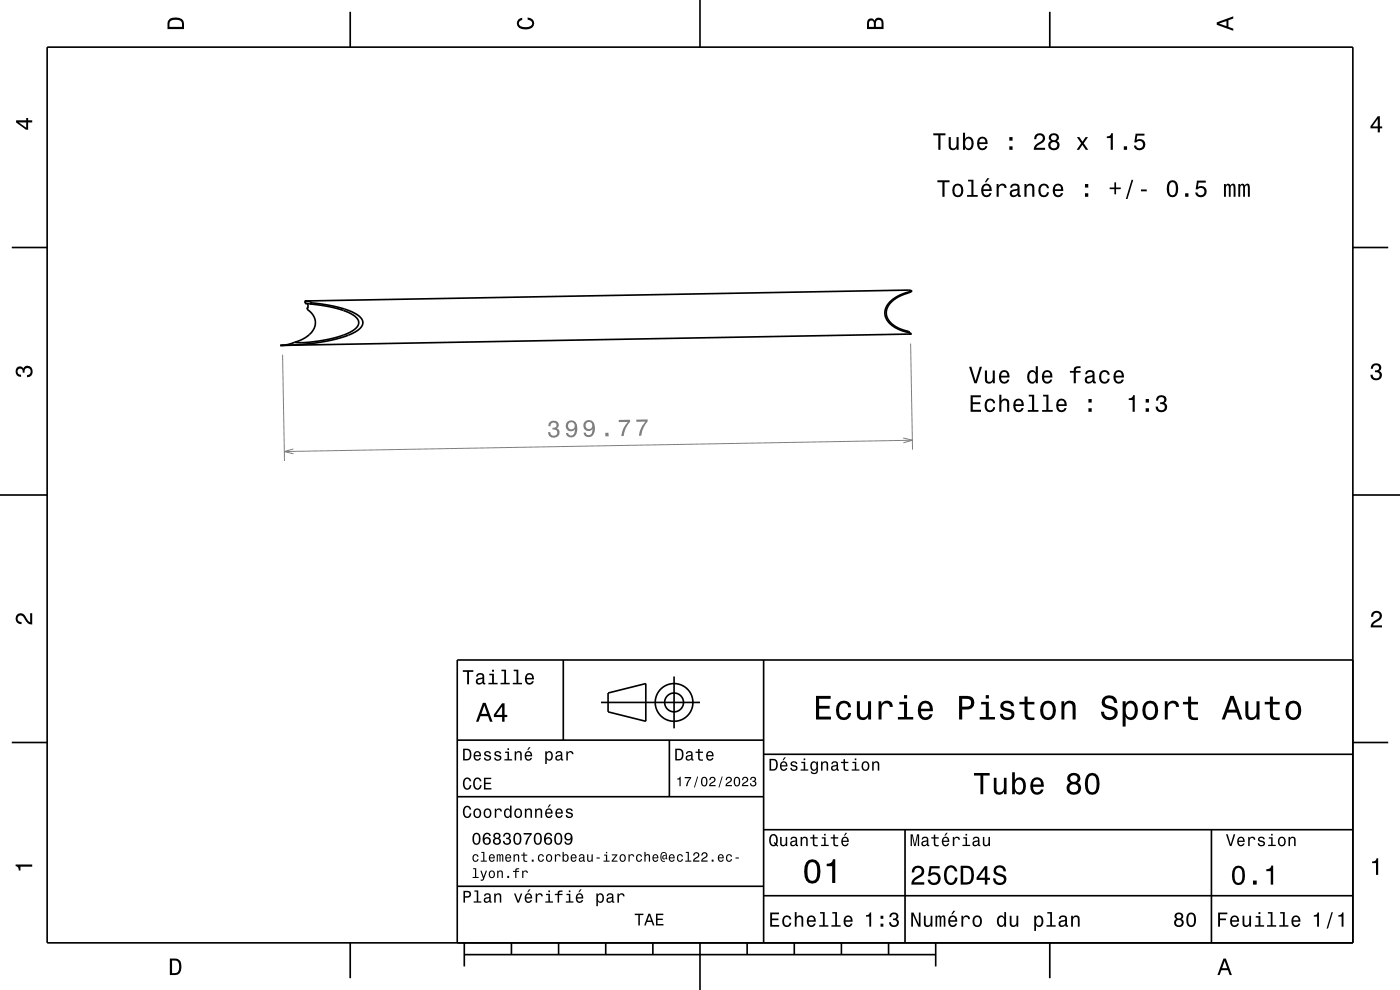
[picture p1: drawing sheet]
<svg xmlns="http://www.w3.org/2000/svg" width="297mm" height="210mm" viewBox="0 0 297 210" stroke-linecap="round" stroke-linejoin="round" font-family="sans-serif">
<path d="M59.9 75.3l.5 22.5M193.2 72.9l.4 22.5" fill="none" stroke="#808080" stroke-width=".21"/>
<g fill="none" stroke="#000" stroke-width=".35">
<path d="M10 10h277v190h-277zM74.3 2.5v7.5M148.5 0v10M222.7 2.5v7.5M2.5 52.5h7.5M287 52.5h7.5M59.7 73.3h-.2M59.9 73.3h-.4M62.5 72.6l-1.4 .5-1.6 .2M64.7 63.8v.5M64.7 63.8l.9 .1 .6 .3M64.7 63.8h.1"/>
<path d="M64.7 64.3a.71 .71 0 0 1 .7 .5 .71 .71 0 0 1-.2 .8M64.7 64.3l.9 .2M65.2 65.6a3.2 3.2 0 0 1 1.7 2.9 3.2 3.2 0 0 1-1.8 2.9l-1.3 .8-1.3 .4M65.3 65.1l-.1 .5M65.6 64.5a21.1 21.1 0 0 1 9.4 2.4 1.65 1.65 0 0 1 1.1 1.5 1.65 1.65 0 0 1-1 1.5 24 24 0 0 1-11.5 2.8l-1.1-.1M66.2 64.2l3.5 .5 2.4 .6 2.1 .7 1.7 .8 .9 1 .2 .9-.5 .9-1.2 .9a17.6 17.6 0 0 1-5.9 1.8l-4.7 .7-4.8 .3M66.2 64.2l-.6 .3M192.8 70.3l.6 .5-.3 .1M193 70.6l.1 .3M193.1 70.9l-133.2 2.4M193.5 61.8l-.5 .2a7.2 7.2 0 0 0-4.8 3.3 3.2 3.2 0 0 0 1.9 4l2 .8a.68 .68 0 0 1 .9 .5M193.5 61.8l-.7-.3-128.1 2.3"/>
<path d="M193.5 61.8l-1.2 .3a5.8 5.8 0 0 0-4.6 4 4.2 4.2 0 0 0 3.2 3.9l2.1 .6M0 105h10M287 105h10M119.5 140v17M162 140v60M287 140h-190v60M2.5 157.5h7.5M97 157h65M127.5 149h21M129 147l8-2v8l-8-2zM142 157v12M143 143.5v11"/>
<path d="M287 157.5h7.5M97 169h65M162 176h125M162 160h125M192 176v24M257 176v24M97 188h65M162 190h125M74.3 200v7.5M98.5 202.5h100M98.5 200v5M108.5 200v2.5"/>
<path d="M118.5 200v2.5M128.5 200v2.5M138.5 200v2.5M148.5 200v10M158.5 200v2.5M168.5 200v2.5M178.5 200v2.5M188.5 200v2.5M198.5 200v5M222.7 200v7.5"/>
<circle cx="143" cy="149" r="2"/>
<circle cx="143" cy="149" r="4"/>
</g>
<g fill="#000">
<path d="M36 4a2.18 2.18 0 0 0-.5 2.2h3.5v-1.2a1.43 1.43 0 0 0-1.7-1.3zM36.3 4.4a2.15 2.15 0 0 1 2.2 .3l.1 1h-2.6v-1z" fill-rule="evenodd"/>
<path d="M109.9 4.2l.9-.4v.4a.7 .7 0 0 0-.7 .5 .7 .7 0 0 0 .3 .8 1.7 1.7 0 0 0 2.5-.5 .9 .9 0 0 0-1-.8v-.5a1.24 1.24 0 0 1 1.4 1.1 1.24 1.24 0 0 1-1 1.4 2.22 2.22 0 0 1-2.5-.7l-.2-.5z" fill-rule="evenodd"/>
<path d="M184.2 4.2l-.3 .7v1.3h3.5v-1.3a.98 .98 0 0 0-.7-1.1 .98 .98 0 0 0-1.2 .6 .84 .84 0 0 0-1.3-.2zM184.5 4.5a.54 .54 0 0 1 .6-.1 .54 .54 0 0 1 .3 .6v.7h-1zM185.9 4.4a.62 .62 0 0 1 .8-.1 .62 .62 0 0 1 .3 .6v.8h-1.2z" fill-rule="evenodd"/>
<path d="M258.1 4.7v.6l3.5 1.2v-.4l-1-.4v-1.4l1-.4v-.4zM258.6 5l1.6-.5v1z" fill-rule="evenodd"/>
<path d="M3.4 25.5v.5l2.1 1.5h.5v-1.5h.8v-.5h-.8v-.5h-.4v.5zM4 26h1.6v1.1z" fill-rule="evenodd"/>
<path d="M292.3 24.7l-1.6 2.1v.4h1.6v.9h.4v-.9h.5v-.4h-.5v-2.1zM292.3 25.2v1.6h-1.1z" fill-rule="evenodd"/>
<path d="M59.7 73.1h.4v.4h-.4z" fill-rule="evenodd"/>
<path d="M193 70.7h.3v.4h-.3z" fill-rule="evenodd"/>
<path d="M291.1 77.4a1.08 1.08 0 0 1 1.4-.2 1.08 1.08 0 0 1 .4 1.2l-.3 .3a1.06 1.06 0 0 1 .5 1.3 1.06 1.06 0 0 1-1.2 .7 1.1 1.1 0 0 1-1.2-1.2h.5a.71 .71 0 0 0 1 .8 .71 .71 0 0 0 .1-1.3h-.6v-.4a.61 .61 0 0 0 .8-.3 .61 .61 0 0 0-.2-.8 .61 .61 0 0 0-.9 .2l-.1 .5h-.5z" fill-rule="evenodd"/>
<path d="M3.6 78a.86 .86 0 0 1 1.4 .2 1.06 1.06 0 0 1 1.2-.6 1.06 1.06 0 0 1 .7 1.2 1.1 1.1 0 0 1-1.2 1.2v-.4a.71 .71 0 0 0 .8-1 .71 .71 0 0 0-1.3-.1v.6h-.4a.61 .61 0 0 0-.3-.8 .61 .61 0 0 0-.8 .2 .61 .61 0 0 0 .2 .8l.6 .2v.4a1.15 1.15 0 0 1-1.2-.6 1.15 1.15 0 0 1 .3-1.3z" fill-rule="evenodd"/>
<path d="M3.6 130.4a1.22 1.22 0 0 1 2 .7l.4 .6 .4 .3v-1.9h.4v2.4a1.8 1.8 0 0 1-1.7-1.4 .71 .71 0 0 0-.9-.5 .71 .71 0 0 0-.5 .8 .71 .71 0 0 0 .9 .5v.5a1.18 1.18 0 0 1-1.2-.7 1.18 1.18 0 0 1 .2-1.3z" fill-rule="evenodd"/>
<path d="M291.2 129.9a1.18 1.18 0 0 1 1.9 .3 1.18 1.18 0 0 1-1 1.7l-.5 .3-.3 .5h1.9v.4h-2.4a1.8 1.8 0 0 1 1.4-1.8 .71 .71 0 0 0 .5-.8 .71 .71 0 0 0-.9-.5 .71 .71 0 0 0-.5 .8h-.4z" fill-rule="evenodd"/>
<path d="M98.2 158.8v2.5h.9a1.37 1.37 0 0 0 .7-2.2 1.56 1.56 0 0 0-1.6-.3zM98.6 159.1a.98 .98 0 0 1 1.1 .7 .98 .98 0 0 1-.6 1.2h-.5zM100.7 159.6a1.04 1.04 0 0 0-.2 1.2 1.04 1.04 0 0 0 1 .5l.5-.5h-.3l-.4 .3a.54 .54 0 0 1-.5-.7h1.3a.83 .83 0 0 0-.4-.9 .83 .83 0 0 0-1 .1zM100.9 159.7l.2-.1a.47 .47 0 0 1 .5 .1 .47 .47 0 0 1 .1 .5h-.9zM102.9 159.5l-.2 .1a.69 .69 0 0 0 .9 .9l.2 .1a.43 .43 0 0 1-.4 .5 .43 .43 0 0 1-.4-.4h-.3a.74 .74 0 0 0 .9 .7 .74 .74 0 0 0 .5-1l-1-.4a.38 .38 0 0 1 .3-.5 .38 .38 0 0 1 .4 .4h.3a.78 .78 0 0 0-1.2-.4zM105.1 159.5l-.2 .1a.69 .69 0 0 0 .9 .9l.2 .1a.43 .43 0 0 1-.4 .5 .43 .43 0 0 1-.5-.4h-.3a.74 .74 0 0 0 .9 .7 .74 .74 0 0 0 .5-1l-.9-.4a.38 .38 0 0 1 .3-.5 .38 .38 0 0 1 .4 .4h.3a.77 .77 0 0 0-1.2-.4zM107.2 159.4v.3h.5v1.3h-.7v.3h1.6v-.3h-.6v-1.6zM107.7 158.7v.4h.3v-.4zM109.2 159.4v1.9h.3v-1.1a.45 .45 0 0 1 .4-.6 .45 .45 0 0 1 .5 .5v1.2h.3v-1.3a.63 .63 0 0 0-.5-.7 .63 .63 0 0 0-.7 .4v-.3zM112.2 158.5l-.4 .6h.3l.5-.6zM111.5 159.6a1.04 1.04 0 0 0-.2 1.2 1.04 1.04 0 0 0 1.1 .5l.5-.5h-.3l-.5 .3a.54 .54 0 0 1-.5-.7h1.3a.83 .83 0 0 0-.4-.9 .83 .83 0 0 0-1 .1zM111.8 159.7l.1-.1a.48 .48 0 0 1 .5 .1 .48 .48 0 0 1 .2 .5h-1zM115.7 159.4v2.7h.3v-1.1a.66 .66 0 0 0 .7 .4 .66 .66 0 0 0 .5-.6 .91 .91 0 0 0 0-1.1 .91 .91 0 0 0-1-.3l-.2 .3v-.3zM116.1 159.8a.45 .45 0 0 1 .5-.2 .45 .45 0 0 1 .3 .4 .65 .65 0 0 1 .1 .8 .65 .65 0 0 1-.7 .2 .98 .98 0 0 1-.2-1.2zM118.1 159.5l-.2 .4h.3a.39 .39 0 0 1 .4-.3 .39 .39 0 0 1 .3 .5h-.1a.65 .65 0 0 0-1 .4 .65 .65 0 0 0 .6 .9l.6-.3 .1 .2h.4v-.2l-.2-.1v-1.1a.72 .72 0 0 0-.5-.6 .72 .72 0 0 0-.7 .2zM118.2 160.6l.8-.3a.55 .55 0 0 1-.2 .7 .55 .55 0 0 1-.6 0zM120.1 159.4v1.9h.4v-1.1a.47 .47 0 0 1 .2-.6 .47 .47 0 0 1 .6 .2v.2h.4a.64 .64 0 0 0-.5-.7 .64 .64 0 0 0-.8 .4v-.3z" fill-rule="evenodd"/>
<path d="M98.2 142.2v.3h.9v2.7h.4v-2.7h.9v-.3zM101.3 143l-.3 .5h.4a.47 .47 0 0 1 .5-.4 .47 .47 0 0 1 .4 .6l-.2 .1a.84 .84 0 0 0-1 .2 .84 .84 0 0 0 0 1.1 .9 .9 0 0 0 1.3-.2l.1 .2 .5 .1v-.3l-.3-.1v-1.3a.87 .87 0 0 0-1.4-.5zM101.4 144.3l.9-.3a.66 .66 0 0 1-.1 .7 .66 .66 0 0 1-.8 .1zM103.8 142.9v.3h.6v1.6h-.8v.4h2v-.4h-.8v-1.9zM104.4 142.1v.4h.4v-.4zM106.4 142.1v.3h.6v2.4h-.8v.4h1.9v-.4h-.7v-2.7zM109 142.1v.3h.6v2.4h-.8v.4h1.9v-.4h-.7v-2.7zM111.6 143.1a1.32 1.32 0 0 0 .7 2.1 .9 .9 0 0 0 .9-.7h-.3l-.2 .3-.4 .1a.65 .65 0 0 1-.6-.8h1.6a1 1 0 0 0-.4-1.2 1 1 0 0 0-1.3 .2zM111.9 143.3a.57 .57 0 0 1 .7-.1 .57 .57 0 0 1 .3 .6h-1.2z" fill-rule="evenodd"/>
<path d="M102.4 149.1l-1.4 4h.5l.4-1.2h1.6l.4 1.2h.6l-1.5-4zM102.7 149.7l.7 1.7h-1.3zM106.5 149.2l-1.7 2.4v.5h1.7v1h.5v-1h.6v-.5h-.6v-2.4zM106.5 149.9v1.7h-1.3z" fill-rule="evenodd"/>
<path d="M143.2 158.8v2.5h.9a1.37 1.37 0 0 0 .7-2.2 1.56 1.56 0 0 0-1.6-.3zM143.6 159.1a.98 .98 0 0 1 1.1 .7 .98 .98 0 0 1-.6 1.2h-.5zM145.7 159.5l-.2 .4h.3a.39 .39 0 0 1 .5-.3 .39 .39 0 0 1 .3 .5h-.2a.65 .65 0 0 0-.9 .4 .65 .65 0 0 0 .5 .9l.7-.3v.2h.4v-.2l-.1-.1-.1-1.1a.73 .73 0 0 0-.4-.6 .73 .73 0 0 0-.8 .2zM145.8 160.6l.8-.3a.55 .55 0 0 1-.1 .7 .55 .55 0 0 1-.7 0zM148.1 158.9v.5h-.5v.3h.5v1.3a.75 .75 0 0 0 1 .4v-.3a.48 .48 0 0 1-.7-.3v-1.1h.7v-.3h-.7v-.5zM150 159.6a1.04 1.04 0 0 0-.2 1.2 1.04 1.04 0 0 0 1.1 .5l.5-.5h-.4l-.4 .3a.54 .54 0 0 1-.5-.7h1.3a.83 .83 0 0 0-.4-.9 .83 .83 0 0 0-1 .1zM150.3 159.7l.1-.1a.48 .48 0 0 1 .5 .1 .48 .48 0 0 1 .2 .5h-1z" fill-rule="evenodd"/>
<path d="M173.1 147.6v5h3.2v-.6h-2.5v-1.7h2.2v-.6h-2.2v-1.5h2.4v-.6zM177.8 149.2a2.59 2.59 0 0 0 .5 3.4 1.58 1.58 0 0 0 2.3-1.4h-.6a.95 .95 0 0 1-.9 1 .95 .95 0 0 1-1-.9 1.59 1.59 0 0 1 .9-2.1 .85 .85 0 0 1 .9 .8h.7a1.56 1.56 0 0 0-1.1-1.3 1.56 1.56 0 0 0-1.7 .5zM181.8 148.8v2.5a1.27 1.27 0 0 0 .9 1.4 1.27 1.27 0 0 0 1.5-.7v.6h.6v-3.8h-.6v2.2a.92 .92 0 0 1-.6 1.1 .92 .92 0 0 1-1.2-.4v-2.9zM186.4 148.8v3.8h.6v-2.2a.95 .95 0 0 1 .5-1.1 .95 .95 0 0 1 1.2 .3l.1 .4h.6a1.28 1.28 0 0 0-1-1.4 1.28 1.28 0 0 0-1.4 .8v-.6zM190.8 148.9v.5h1v2.7h-1.3v.5h3.2v-.5h-1.3v-3.2zM191.8 147.4v.8h.6v-.8zM195.1 149.2a2.62 2.62 0 0 0 .5 3.4 1.57 1.57 0 0 0 2.2-1.1h-.6l-.3 .5-.5 .2a1.08 1.08 0 0 1-1-1.3h2.5a1.66 1.66 0 0 0-.7-2 1.66 1.66 0 0 0-2.1 .3zM195.6 149.5a.94 .94 0 0 1 1.2-.2 .94 .94 0 0 1 .5 1h-1.9zM203.5 147.6v5h.6v-2.1h.8a1.47 1.47 0 0 0 1.8-1.2 1.47 1.47 0 0 0-1.5-1.7zM204.1 148.2a1.6 1.6 0 0 1 1.8 .5 .86 .86 0 0 1 0 .9 .86 .86 0 0 1-.9 .3h-.9zM208.1 148.9v.5h1v2.7h-1.3v.5h3.3v-.5h-1.3v-3.2zM209.1 147.4v.8h.7v-.8zM212.6 148.9a1.08 1.08 0 0 0-.3 1.2 1.08 1.08 0 0 0 1 .7l1.1 .4a.57 .57 0 0 1 .2 .6 .57 .57 0 0 1-.5 .4 .96 .96 0 0 1-1.4-.8h-.6a1.6 1.6 0 0 0 1.3 1.4 1.6 1.6 0 0 0 1.7-.8 1.13 1.13 0 0 0-1-1.6l-1.1-.3-.2-.4a.87 .87 0 0 1 .9-.5 .87 .87 0 0 1 .8 .6h.6a1.41 1.41 0 0 0-2.1-1.1zM217.4 147.8v1.1h-1.1v.5h1.1v2.6l.2 .4 .4 .3h1.4v-.5a.97 .97 0 0 1-1.4-.5v-2.3h1.4v-.5h-1.4v-1.1zM221.1 149.2a2.56 2.56 0 0 0 .5 3.4 1.72 1.72 0 0 0 1.8-.2 1.72 1.72 0 0 0 .6-1.7 1.7 1.7 0 0 0-.9-1.9 1.7 1.7 0 0 0-2 .4zM221.6 149.6a.96 .96 0 0 1 1-.4 .96 .96 0 0 1 .7 .8 1.59 1.59 0 0 1-1 2.2 1.19 1.19 0 0 1-1-1.5zM225.2 148.8v3.8h.6v-2.2a.97 .97 0 0 1 .5-1.1 .97 .97 0 0 1 1.1 .2l.1 .7v2.4h.7v-2.5a1.27 1.27 0 0 0-.9-1.4 1.27 1.27 0 0 0-1.5 .6v-.5zM234.1 147.9a1.38 1.38 0 0 0-.3 1.5 1.38 1.38 0 0 0 1.3 .9 1.25 1.25 0 0 1 1.4 .9 1.15 1.15 0 0 1-1.3 .9 1.15 1.15 0 0 1-1-1.1h-.7a1.8 1.8 0 0 0 1.7 1.8 1.8 1.8 0 0 0 1.9-1.6 1.46 1.46 0 0 0-1.5-1.4l-.6-.2a.83 .83 0 0 1-.5-1.1 .83 .83 0 0 1 1.2-.3l.5 .5 .1 .4h.7a1.67 1.67 0 0 0-1-1.6 1.67 1.67 0 0 0-1.9 .4zM238.2 148.8v5.3h.6v-2.1a1.32 1.32 0 0 0 1.4 .7 1.32 1.32 0 0 0 1.1-1.1 2.43 2.43 0 0 0-.8-2.8 1.21 1.21 0 0 0-1.7 .5v-.5zM239.1 149.6a.9 .9 0 0 1 .9-.4 .9 .9 0 0 1 .7 .8 1.61 1.61 0 0 1-.9 2.2 1.18 1.18 0 0 1-1-1.5zM242.8 149.2a2.56 2.56 0 0 0 .5 3.4 1.72 1.72 0 0 0 1.8-.2 1.72 1.72 0 0 0 .6-1.7 1.7 1.7 0 0 0-.9-1.9 1.7 1.7 0 0 0-2 .4zM243.3 149.6a.96 .96 0 0 1 1-.4 .96 .96 0 0 1 .7 .8 1.59 1.59 0 0 1-1 2.2 1.19 1.19 0 0 1-1-1.5zM247.1 148.8v3.8h.6v-2.2a.95 .95 0 0 1 .5-1.1 .95 .95 0 0 1 1.2 .3l.1 .4h.6a1.28 1.28 0 0 0-1-1.4 1.28 1.28 0 0 0-1.4 .8v-.6zM252 147.8v1.1h-1v.5h1l.1 2.6 .2 .4 .4 .3h1.4v-.5a.97 .97 0 0 1-1.4-.5v-2.3h1.4v-.5h-1.4v-1.1zM261 147.6l-1.8 5h.6l.6-1.4h2l.5 1.4h.7l-1.9-5zM261.4 148.3l.7 2.2h-1.5zM264.2 148.8v2.5a1.27 1.27 0 0 0 .9 1.4 1.27 1.27 0 0 0 1.5-.7v.6h.6v-3.8h-.6v2.2a.92 .92 0 0 1-.6 1.1 .92 .92 0 0 1-1.1-.4l-.1-2.9zM269.4 147.8v1.1h-1.1v.5h1.1v2.6l.2 .4 .4 .3 .7 .1 .8-.1v-.5a.97 .97 0 0 1-1.4-.5l-.1-2.3h1.5v-.5h-1.5v-1.1zM273.1 149.2a2.56 2.56 0 0 0 .6 3.4 1.72 1.72 0 0 0 1.8-.2 1.72 1.72 0 0 0 .6-1.7 1.7 1.7 0 0 0-.9-1.9 1.7 1.7 0 0 0-2.1 .4zM273.6 149.6a.96 .96 0 0 1 1-.4 .96 .96 0 0 1 .7 .8 1.59 1.59 0 0 1-.9 2.2 1.19 1.19 0 0 1-1.1-1.5z" fill-rule="evenodd"/>
<path d="M98.4 171.2a1.45 1.45 0 0 0 .7 2.3 .94 .94 0 0 0 .9-1h-.3a.59 .59 0 0 1-.8 .7 1.31 1.31 0 0 1 .2-2l.3 .1 .2 .4h.4a.85 .85 0 0 0-.6-.8 .85 .85 0 0 0-1 .3zM100.6 171.7a1.04 1.04 0 0 0-.1 1.3 1.04 1.04 0 0 0 1.1 .5 1.04 1.04 0 0 0 .5-1.3 1.04 1.04 0 0 0-1.2-.7zM100.9 171.9a.48 .48 0 0 1 .5-.1 .48 .48 0 0 1 .3 .4 .66 .66 0 0 1 0 .7 .66 .66 0 0 1-.7 .3 .98 .98 0 0 1-.1-1.3zM102.8 171.7a1.04 1.04 0 0 0-.2 1.3 1.04 1.04 0 0 0 1.2 .5 1.04 1.04 0 0 0 .5-1.3 1.04 1.04 0 0 0-1.2-.7zM103 171.9a.48 .48 0 0 1 .5-.1 .48 .48 0 0 1 .4 .4 .66 .66 0 0 1 0 .7 .66 .66 0 0 1-.7 .3 .97 .97 0 0 1-.2-1.3zM105 171.5v2h.3v-1.1a.47 .47 0 0 1 .2-.6 .47 .47 0 0 1 .6 .2l.1 .1h.3a.64 .64 0 0 0-.5-.6 .64 .64 0 0 0-.7 .4v-.4zM107.1 171.7a1.06 1.06 0 0 0-.2 1.2 1.06 1.06 0 0 0 .9 .6l.4-.3v.3h.3v-2.6h-.3v.9a.63 .63 0 0 0-1.1-.1zM107.4 171.9a.44 .44 0 0 1 .4-.1 .44 .44 0 0 1 .4 .4 .65 .65 0 0 1 0 .7 .65 .65 0 0 1-.7 .3l-.2-.4zM109.3 171.7a1.04 1.04 0 0 0-.1 1.3 1.04 1.04 0 0 0 1.1 .5 1.04 1.04 0 0 0 .5-1.3 1.04 1.04 0 0 0-1.2-.7zM109.5 171.9a.48 .48 0 0 1 .6-.1 .48 .48 0 0 1 .3 .4 .66 .66 0 0 1 0 .7 .66 .66 0 0 1-.7 .3 .98 .98 0 0 1-.2-1.3zM111.4 171.5v2h.3v-1.1a.45 .45 0 0 1 .3-.7 .45 .45 0 0 1 .5 .6v1.2h.4v-1.3a.63 .63 0 0 0-.5-.7 .63 .63 0 0 0-.7 .3v-.3zM113.5 171.5v2h.3v-1.1a.45 .45 0 0 1 .3-.6 .45 .45 0 0 1 .6 .2v1.5h.3v-1.3a.63 .63 0 0 0-.4-.7 .63 .63 0 0 0-.8 .3v-.3zM116.5 170.7l-.3 .6h.2l.5-.6zM115.9 171.7a1.04 1.04 0 0 0-.2 1.2 1.04 1.04 0 0 0 1 .6l.5-.6h-.3l-.4 .4a.54 .54 0 0 1-.5-.7h1.2a.83 .83 0 0 0-.3-1 .83 .83 0 0 0-1 .1zM116.1 171.9l.2-.1a.47 .47 0 0 1 .4 .1 .47 .47 0 0 1 .2 .4h-.9zM118 171.7a1.04 1.04 0 0 0-.2 1.2 1.04 1.04 0 0 0 1.1 .6l.5-.6h-.3l-.5 .4a.53 .53 0 0 1-.5-.7h1.3a.83 .83 0 0 0-.3-1 .83 .83 0 0 0-1.1 .1zM118.3 171.9l.1-.1a.47 .47 0 0 1 .5 .1 .47 .47 0 0 1 .2 .4h-1zM120.2 171.6l-.1 .2a.69 .69 0 0 0 .8 .9l.3 .1a.43 .43 0 0 1-.4 .5 .43 .43 0 0 1-.5-.4h-.3a.74 .74 0 0 0 .9 .7 .74 .74 0 0 0 .5-1.1l-1-.3a.38 .38 0 0 1 .3-.5 .38 .38 0 0 1 .5 .3h.3a.77 .77 0 0 0-1.3-.4z" fill-rule="evenodd"/>
<path d="M98.4 165.2a1.45 1.45 0 0 0 .7 2.3 .94 .94 0 0 0 .9-1h-.3a.58 .58 0 0 1-.8 .7 1.3 1.3 0 0 1 .2-2l.3 .1 .2 .4h.4a.85 .85 0 0 0-.6-.8 .85 .85 0 0 0-1 .3zM100.6 165.2a1.45 1.45 0 0 0 .7 2.3 .94 .94 0 0 0 .9-1h-.4a.58 .58 0 0 1-.8 .7 1.49 1.49 0 0 1 0-1.9 .51 .51 0 0 1 .8 .4h.3a.85 .85 0 0 0-.6-.8 .85 .85 0 0 0-.9 .3zM102.7 165v2.5h1.5v-.3h-1.2v-.9h1.1v-.3h-1.1v-.7h1.2v-.3z" fill-rule="evenodd"/>
<path d="M100.4 177a1.44 1.44 0 0 0 .7 2.2 1.45 1.45 0 0 0 .6-2.2 .79 .79 0 0 0-1.3 0zM100.8 177h.5a1.69 1.69 0 0 1 0 1.9h-.5a1.71 1.71 0 0 1 0-1.9zM102.8 176.8a1.72 1.72 0 0 0 .1 2.3 .83 .83 0 0 0 1.1-.2 .83 .83 0 0 0-.1-1.1 .83 .83 0 0 0-1.2 0 .73 .73 0 0 1 .6-.9l.3 .1 .2 .3h.3a.8 .8 0 0 0-.5-.6 .8 .8 0 0 0-.8 .1zM102.7 178.4a.55 .55 0 0 1 1.1 0 .55 .55 0 0 1-1.1 0zM104.9 176.8l-.2 .2a.57 .57 0 0 0 .3 .8 .78 .78 0 0 0-.2 1.2 .78 .78 0 0 0 1.2 0 .78 .78 0 0 0-.1-1.2 .68 .68 0 0 0 .2-1 .68 .68 0 0 0-1-.1zM104.9 178.5a.51 .51 0 0 1 1 0 .51 .51 0 0 1-1 0zM105 177.3a.42 .42 0 0 1 .8 0 .42 .42 0 0 1-.8 0zM107 176.9l-.3 .6h.4a.44 .44 0 0 1 .2-.6 .44 .44 0 0 1 .6 .2 .44 .44 0 0 1-.2 .6h-.3v.3a.53 .53 0 0 1 .7 .4 .53 .53 0 0 1-.6 .6 .53 .53 0 0 1-.5-.6h-.3a.84 .84 0 0 0 1.1 .8 .84 .84 0 0 0 .4-1.3l-.2-.1a.72 .72 0 0 0 0-1.1 .72 .72 0 0 0-1 .2zM109.1 177a1.44 1.44 0 0 0 .7 2.2 1.45 1.45 0 0 0 .6-2.2 .79 .79 0 0 0-1.3 0zM109.5 177h.5a1.69 1.69 0 0 1 0 1.9h-.5a1.71 1.71 0 0 1 0-1.9zM111.1 176.7v.3h1.4a3.7 3.7 0 0 0-1.1 2.2h.4a3.8 3.8 0 0 1 1-2.2v-.3zM113.4 177a1.44 1.44 0 0 0 .7 2.2 1.45 1.45 0 0 0 .6-2.2 .79 .79 0 0 0-1.3 0zM113.9 177h.4a1.71 1.71 0 0 1 0 1.9h-.4a1.69 1.69 0 0 1 0-1.9zM115.8 176.8a1.71 1.71 0 0 0 .1 2.3 .83 .83 0 0 0 1.1-.2 .83 .83 0 0 0-.1-1.1 .83 .83 0 0 0-1.1 0 .73 .73 0 0 1 .5-.9l.4 .1 .1 .3h.3a.8 .8 0 0 0-.5-.6 .8 .8 0 0 0-.8 .1zM115.7 178.4a.55 .55 0 0 1 1.1 0 .55 .55 0 0 1-1.1 0zM117.8 177a1.44 1.44 0 0 0 .6 2.2 1.45 1.45 0 0 0 .7-2.2 .79 .79 0 0 0-1.3 0zM118.2 177h.5a1.69 1.69 0 0 1 0 1.9h-.5a1.69 1.69 0 0 1 0-1.9zM119.9 176.9a.82 .82 0 0 0 0 1.2 .82 .82 0 0 0 1.2-.1 .74 .74 0 0 1-.6 .9l-.3-.1-.1-.3h-.4a.88 .88 0 0 0 1.1 .7 .88 .88 0 0 0 .7-1.1 1.01 1.01 0 0 0-.3-1.2 1.01 1.01 0 0 0-1.3 0zM120.1 177.5a.53 .53 0 0 1 1 0 .53 .53 0 0 1-1 0z" fill-rule="evenodd"/>
<path d="M143.7 165.1v.3h.4v1.4h.3v-2zM145.3 164.8v.3h1l-.7 1.2-.1 .5h.3l.8-2zM147.9 164.7l-.7 2.3h.2l.7-2.3zM148.9 165a1.15 1.15 0 0 0 .5 1.8 1.16 1.16 0 0 0 .5-1.8 .63 .63 0 0 0-1 0zM149.2 165.1l.2-.1a.98 .98 0 0 1 0 1.6l-.2-.1-.2-.3v-.7zM150.7 164.9l-.2 .6h.2a.4 .4 0 0 1 .3-.5 .4 .4 0 0 1 .5 .3 .4 .4 0 0 1-.3 .5l-.1 .1a.95 .95 0 0 0-.7 .9h1.4v-.3h-1.1l.5-.4a.67 .67 0 0 0 .5-1 .67 .67 0 0 0-1-.2zM153.1 164.7l-.7 2.3h.2l.7-2.3zM154.1 164.9l-.2 .6h.3a.4 .4 0 0 1 .3-.5 .4 .4 0 0 1 .5 .3 .4 .4 0 0 1-.3 .5l-.2 .1a.93 .93 0 0 0-.6 .9h1.4v-.3h-1.1l.5-.4a.67 .67 0 0 0 .5-1 .67 .67 0 0 0-1.1-.2zM155.8 165a1.15 1.15 0 0 0 .5 1.8 1.16 1.16 0 0 0 .5-1.8 .63 .63 0 0 0-1 0zM156.1 165.1l.2-.1a.98 .98 0 0 1 0 1.6l-.2-.1-.2-.3v-.7zM157.6 164.9l-.2 .6h.3a.4 .4 0 0 1 .3-.5 .4 .4 0 0 1 .5 .3 .4 .4 0 0 1-.3 .5l-.2 .1a.94 .94 0 0 0-.6 .9h1.3v-.3h-1l.4-.4a.67 .67 0 0 0 .6-1 .67 .67 0 0 0-1.1-.2zM159.3 164.9l-.2 .5h.3a.35 .35 0 0 1 .2-.4 .35 .35 0 0 1 .4 .1 .35 .35 0 0 1-.1 .5h-.3v.2a.42 .42 0 0 1 .6 .4 .42 .42 0 0 1-.5 .5 .42 .42 0 0 1-.4-.6h-.2a.66 .66 0 0 0 .9 .7 .66 .66 0 0 0 .2-1.1 .58 .58 0 0 0 0-.9 .58 .58 0 0 0-.9 .1z" fill-rule="evenodd"/>
<path d="M163.2 161v2.5h.9a1.37 1.37 0 0 0 .7-2.2 1.58 1.58 0 0 0-1.6-.3zM163.6 161.3a.98 .98 0 0 1 1.1 .7 .98 .98 0 0 1-.6 1.2h-.5zM166.4 160.7l-.4 .6h.2l.5-.6zM165.7 161.7a1.04 1.04 0 0 0-.2 1.2 1.04 1.04 0 0 0 1 .6l.5-.6h-.3l-.4 .4a.54 .54 0 0 1-.5-.7h1.3a.83 .83 0 0 0-.4-1 .83 .83 0 0 0-1 .1zM165.9 161.9l.2-.1a.48 .48 0 0 1 .5 .1 .48 .48 0 0 1 .1 .4h-.9zM167.9 161.6l-.2 .2a.68 .68 0 0 0 .9 .9l.2 .1a.43 .43 0 0 1-.4 .5 .43 .43 0 0 1-.4-.4h-.3a.74 .74 0 0 0 .9 .7 .74 .74 0 0 0 .5-1.1l-1-.3a.38 .38 0 0 1 .3-.5 .38 .38 0 0 1 .4 .4l.3-.1a.78 .78 0 0 0-1.2-.4zM170 161.6v.3h.5v1.3h-.7v.3h1.7v-.3h-.7v-1.6zM170.5 160.9v.3h.3v-.3zM172.1 161.7a1.06 1.06 0 0 0-.2 1.2 1.06 1.06 0 0 0 .9 .6l.4-.3a.52 .52 0 0 1-.2 .7 .52 .52 0 0 1-.7-.3h-.3a.78 .78 0 0 0 .9 .6 .78 .78 0 0 0 .6-.8v-1.9h-.3v.4l-.2-.3a.64 .64 0 0 0-.9 .1zM172.4 161.9a.45 .45 0 0 1 .4-.1 .45 .45 0 0 1 .4 .4 .65 .65 0 0 1 0 .7 .65 .65 0 0 1-.7 .3l-.2-.4zM174.2 161.5v2h.3v-1.1a.45 .45 0 0 1 .3-.6 .45 .45 0 0 1 .5 .2l.1 1.5h.3v-1.3a.63 .63 0 0 0-.5-.7 .63 .63 0 0 0-.7 .3v-.3zM176.6 161.6l-.2 .5h.3a.39 .39 0 0 1 .4-.4 .39 .39 0 0 1 .3 .6h-.1a.65 .65 0 0 0-1 .4 .65 .65 0 0 0 .6 .8l.6-.3 .1 .2 .4 .1-.2-.4v-1a.73 .73 0 0 0-1.2-.5zM176.7 162.7l.8-.2a.55 .55 0 0 1-.2 .6 .55 .55 0 0 1-.6 .1zM178.9 161v.6h-.5v.3h.5l.1 1.3a.75 .75 0 0 0 1 .3v-.3a.48 .48 0 0 1-.7-.2v-1.1h.7v-.3h-.7v-.6zM180.8 161.6v.3h.5v1.3h-.6v.3h1.6v-.3h-.6v-1.6zM181.3 160.9v.3h.4v-.3zM183 161.7a1.04 1.04 0 0 0-.2 1.3 1.04 1.04 0 0 0 1.2 .5 1.04 1.04 0 0 0 .4-1.3 1.04 1.04 0 0 0-1.2-.7zM183.2 161.9a.48 .48 0 0 1 .5-.1 .48 .48 0 0 1 .4 .4 .66 .66 0 0 1 0 .7 .66 .66 0 0 1-.7 .3 .98 .98 0 0 1-.2-1.3zM185 161.5v2h.3v-1.1a.45 .45 0 0 1 .3-.6 .45 .45 0 0 1 .6 .2v1.5h.3v-1.3a.63 .63 0 0 0-.4-.7 .63 .63 0 0 0-.8 .3v-.3z" fill-rule="evenodd"/>
<path d="M163.4 177.2a1.45 1.45 0 0 0 .7 2.3l.5-.2 .3 .3 .2-.2-.3-.3a1.53 1.53 0 0 0-.5-2.2l-.6 .1zM163.8 177.3l.3-.1a1.21 1.21 0 0 1 .5 1.7l-.3-.3-.2 .2 .3 .3a.45 .45 0 0 1-.7-.1 1.62 1.62 0 0 1 .1-1.7zM165.5 177.5v1.3a.63 .63 0 0 0 .4 .7 .63 .63 0 0 0 .8-.3v.3h.3v-2h-.3v1.2a.46 .46 0 0 1-.3 .5 .46 .46 0 0 1-.6-.2v-1.5zM167.9 177.6l-.2 .5h.3a.39 .39 0 0 1 .5-.4 .39 .39 0 0 1 .2 .6h-.1a.65 .65 0 0 0-.9 .4 .65 .65 0 0 0 .5 .8l.6-.3 .1 .2 .4 .1v-.3h-.2v-1.1a.73 .73 0 0 0-1.2-.5zM168 178.7l.8-.2a.55 .55 0 0 1-.2 .6 .55 .55 0 0 1-.6 .1zM169.8 177.5v2h.4v-1.1a.45 .45 0 0 1 .2-.6 .45 .45 0 0 1 .6 .2v1.5h.3v-1.3a.63 .63 0 0 0-.4-.7 .63 .63 0 0 0-.8 .3v-.3zM172.4 177v.6h-.5v.3h.5l.1 1.3a.75 .75 0 0 0 1 .3v-.3a.49 .49 0 0 1-.7-.2v-1.1h.7v-.3h-.7v-.6zM174.3 177.6v.3h.5v1.3h-.6v.3h1.6v-.3h-.6v-1.6zM174.8 176.9v.3h.4v-.3zM176.8 177v.6h-.6v.3h.6v1.3a.74 .74 0 0 0 1 .3v-.3a.49 .49 0 0 1-.7-.2v-1.1h.7v-.3h-.7v-.6zM179.4 176.7l-.4 .6h.2l.5-.6zM178.7 177.7a1.04 1.04 0 0 0-.2 1.2 1.04 1.04 0 0 0 1 .6l.5-.6h-.3l-.4 .4a.54 .54 0 0 1-.5-.7h1.3a.83 .83 0 0 0-.4-1 .83 .83 0 0 0-1 .1zM178.9 177.9l.2-.1a.48 .48 0 0 1 .5 .1 .48 .48 0 0 1 .1 .4h-.9z" fill-rule="evenodd"/>
<path d="M193.2 177v2.5h.3v-2.3l.4 2.3h.3l.5-2.3v2.3h.3v-2.5h-.5l-.4 2.2-.5-2.2zM195.7 177.6l-.2 .5h.3a.39 .39 0 0 1 .5-.4 .39 .39 0 0 1 .3 .6h-.2a.65 .65 0 0 0-.9 .4 .65 .65 0 0 0 .5 .8l.7-.3v.2l.4 .1v-.3h-.1l-.1-1.1a.73 .73 0 0 0-1.2-.5zM195.8 178.7l.8-.2a.55 .55 0 0 1-.1 .6 .55 .55 0 0 1-.7 .1zM198.1 177v.6h-.5v.3h.5v1.3a.74 .74 0 0 0 1 .3v-.3a.49 .49 0 0 1-.7-.2v-1.1h.7v-.3h-.7v-.6zM200.7 176.7l-.4 .6h.3l.5-.6zM200 177.7a1.04 1.04 0 0 0-.2 1.2 1.04 1.04 0 0 0 1.1 .6l.5-.6h-.4l-.4 .4a.54 .54 0 0 1-.5-.7h1.3a.83 .83 0 0 0-.4-1 .83 .83 0 0 0-1 .1zM200.3 177.9l.1-.1a.48 .48 0 0 1 .5 .1 .48 .48 0 0 1 .2 .4h-1zM202.1 177.5v2h.3v-1.1a.47 .47 0 0 1 .3-.6 .47 .47 0 0 1 .6 .2v.1h.3a.64 .64 0 0 0-.4-.6 .64 .64 0 0 0-.8 .4v-.4zM204.3 177.6v.3h.5v1.3h-.6v.3h1.6v-.3h-.6v-1.6zM204.8 176.9v.3h.4v-.3zM206.6 177.6l-.2 .5h.3a.39 .39 0 0 1 .4-.4 .39 .39 0 0 1 .3 .6h-.1a.65 .65 0 0 0-1 .4 .65 .65 0 0 0 .6 .8l.6-.3 .1 .2 .4 .1v-.3h-.2v-1.1a.72 .72 0 0 0-.5-.6 .72 .72 0 0 0-.7 .1zM206.7 178.7l.8-.2a.55 .55 0 0 1-.2 .6 .55 .55 0 0 1-.6 .1zM208.5 177.5v1.3a.63 .63 0 0 0 .5 .7 .63 .63 0 0 0 .7-.3v.3h.3v-2h-.3v1.2a.46 .46 0 0 1-.3 .5 .46 .46 0 0 1-.6-.2v-1.5z" fill-rule="evenodd"/>
<path d="M206.6 164v.5h1.4v4h.6v-4h1.3v-.5zM210.8 165v2.3a1.14 1.14 0 0 0 .8 1.2 1.14 1.14 0 0 0 1.4-.6v.6h.5v-3.5h-.5v2a.83 .83 0 0 1-.5 1 .83 .83 0 0 1-1.1-.4v-2.6zM214.7 163.8v4.7h.6v-.6a1.19 1.19 0 0 0 1.3 .7 1.19 1.19 0 0 0 .9-1.1 1.93 1.93 0 0 0-1.2-2.6l-.6 .1-.4 .5v-1.7zM215.5 165.7a.81 .81 0 0 1 .9-.3 .81 .81 0 0 1 .6 .8 1.45 1.45 0 0 1-.8 1.9 1.52 1.52 0 0 1-.7-2.4zM219 165.4a1.99 1.99 0 0 0 1 3.2 1.37 1.37 0 0 0 1.4-1.1h-.6l-.3 .4-.4 .2a.97 .97 0 0 1-.9-1.2h2.2a1.5 1.5 0 0 0-.6-1.8 1.5 1.5 0 0 0-1.8 .3zM219.4 165.6a.85 .85 0 0 1 1-.1 .85 .85 0 0 1 .4 .9h-1.6zM226.8 164.3a1.07 1.07 0 0 0 .2 1.7 1.36 1.36 0 0 0-.7 1.7 1.36 1.36 0 0 0 1.5 .9 1.36 1.36 0 0 0 1.5-.9 1.36 1.36 0 0 0-.7-1.7 1.14 1.14 0 0 0 .5-1.4 1.14 1.14 0 0 0-1.3-.7zM226.9 167.2a.91 .91 0 0 1 1.8 0 .91 .91 0 0 1-1.8 0zM227 165.2a.76 .76 0 0 1 1.5 0 .76 .76 0 0 1-1.5 0zM230.6 164.5a4 4 0 0 0 0 3.5 1.45 1.45 0 0 0 1.5 .5 1.45 1.45 0 0 0 1.1-1.2 2.97 2.97 0 0 0-.8-3.2l-.7-.2-.7 .2zM231.3 164.6l.4-.1 .4 .1a3.1 3.1 0 0 1 0 3.4l-.4 .1-.4-.1a3 3 0 0 1 0-3.4z" fill-rule="evenodd"/>
<path d="M260.1 177l.8 2.5h.4l.8-2.5h-.4l-.6 2.1-.7-2.1zM262.7 177.7a1.04 1.04 0 0 0-.2 1.2 1.04 1.04 0 0 0 1 .6l.5-.6h-.3l-.4 .4a.54 .54 0 0 1-.5-.7h1.3a.83 .83 0 0 0-.4-1 .83 .83 0 0 0-1 .1zM262.9 177.9l.2-.1a.48 .48 0 0 1 .5 .1 .48 .48 0 0 1 .1 .4h-.9zM264.8 177.5v2h.3v-1.1a.47 .47 0 0 1 .3-.6 .47 .47 0 0 1 .6 .2v.1h.3a.64 .64 0 0 0-.5-.6 .64 .64 0 0 0-.7 .4v-.4zM267 177.6l-.1 .2a.69 .69 0 0 0 .9 .9l.2 .1a.43 .43 0 0 1-.4 .5 .43 .43 0 0 1-.5-.4h-.3a.74 .74 0 0 0 .9 .7 .74 .74 0 0 0 .5-1.1l-.9-.3a.38 .38 0 0 1 .3-.5 .38 .38 0 0 1 .4 .4l.3-.1a.78 .78 0 0 0-1.3-.4zM269.2 177.6v.3h.5v1.3h-.7v.3h1.6v-.3h-.6v-1.6zM269.7 176.9v.3h.3v-.3zM271.3 177.7a1.04 1.04 0 0 0-.1 1.3 1.04 1.04 0 0 0 1.1 .5 1.04 1.04 0 0 0 .5-1.3 1.04 1.04 0 0 0-1.2-.7zM271.5 177.9a.48 .48 0 0 1 .6-.1 .48 .48 0 0 1 .3 .4 .67 .67 0 0 1 0 .7 .67 .67 0 0 1-.7 .3 .98 .98 0 0 1-.2-1.3zM273.3 177.5v2h.4v-1.1a.45 .45 0 0 1 .3-.7 .45 .45 0 0 1 .5 .6v1.2h.4v-1.3a.63 .63 0 0 0-.5-.7 .63 .63 0 0 0-.7 .3v-.3z" fill-rule="evenodd"/>
<path d="M3.3 183.4h3.5v.4h-2.5v.9h-.3a.77 .77 0 0 0-.7-1z" fill-rule="evenodd"/>
<path d="M98.3 189v2.5h.4v-1.1a.96 .96 0 0 0 1.2-.7 .67 .67 0 0 0-.7-.7zM98.7 189.3h.4a.43 .43 0 0 1 .5 .4 .43 .43 0 0 1-.5 .4h-.4zM100.6 188.9v.3h.5v2h-.6v.3h1.6v-.3h-.6v-2.3zM102.9 189.6l-.2 .5h.3a.39 .39 0 0 1 .5-.4 .39 .39 0 0 1 .2 .6h-.1a.65 .65 0 0 0-.9 .4 .65 .65 0 0 0 .5 .8l.6-.3 .1 .2 .4 .1v-.3h-.2v-1.1a.73 .73 0 0 0-1.2-.5zM103 190.7l.8-.2a.55 .55 0 0 1-.2 .6 .55 .55 0 0 1-.6 .1zM104.8 189.5v2h.4v-1.1a.45 .45 0 0 1 .2-.6 .45 .45 0 0 1 .6 .2v1.5h.3v-1.3a.63 .63 0 0 0-.4-.7 .63 .63 0 0 0-.8 .3v-.3zM109 189.5l.8 2h.3l.7-2h-.3l-.6 1.6-.5-1.6zM112.2 188.7l-.4 .6h.3l.5-.6zM111.5 189.7a1.04 1.04 0 0 0-.2 1.2 1.04 1.04 0 0 0 1.1 .6l.5-.6h-.3l-.5 .4a.54 .54 0 0 1-.5-.7h1.3a.83 .83 0 0 0-.4-1 .83 .83 0 0 0-1 .1zM111.8 189.9l.1-.1a.48 .48 0 0 1 .5 .1 .48 .48 0 0 1 .2 .4h-1zM113.6 189.5v2h.4v-1.1a.47 .47 0 0 1 .2-.6 .47 .47 0 0 1 .6 .2v.1h.4a.64 .64 0 0 0-.5-.6 .64 .64 0 0 0-.8 .4v-.4zM115.8 189.6v.3h.5v1.3h-.6v.3h1.6v-.3h-.6v-1.6zM116.3 188.9v.3h.4v-.3zM117.7 189.6v.3h.6v1.6h.3v-1.6h.7v-.3h-.7v-.3l.7-.1v-.3a.68 .68 0 0 0-.7 0 .68 .68 0 0 0-.3 .7zM120.2 189.6v.3h.5v1.3h-.7v.3h1.6v-.3h-.6v-1.6zM120.7 188.9v.3h.3v-.3zM123 188.7l-.3 .6h.2l.5-.6zM122.4 189.7a1.04 1.04 0 0 0-.2 1.2 1.04 1.04 0 0 0 1 .6l.5-.6h-.3l-.4 .4a.54 .54 0 0 1-.5-.7h1.2a.83 .83 0 0 0-.3-1 .83 .83 0 0 0-1 .1zM122.6 189.9l.2-.1a.48 .48 0 0 1 .5 .1 .48 .48 0 0 1 .1 .4h-.9zM126.5 189.5v2.7h.3v-1a.66 .66 0 0 0 .7 .3 .66 .66 0 0 0 .6-.6 .91 .91 0 0 0 0-1 .91 .91 0 0 0-1-.3l-.3 .2v-.3zM127 189.9a.45 .45 0 0 1 .5-.1 .45 .45 0 0 1 .3 .4v.3a.6 .6 0 0 1-.5 .8 .85 .85 0 0 1-.3-1.4zM128.9 189.6l-.2 .5h.3a.39 .39 0 0 1 .5-.4 .39 .39 0 0 1 .3 .6h-.2a.65 .65 0 0 0-.9 .4 .65 .65 0 0 0 .5 .8l.6-.3 .1 .2 .4 .1v-.3h-.2v-1.1a.73 .73 0 0 0-1.2-.5zM129 190.7l.8-.2a.55 .55 0 0 1-.1 .6 .55 .55 0 0 1-.7 .1zM131 189.5v2h.3v-1.1a.47 .47 0 0 1 .3-.6 .47 .47 0 0 1 .6 .2v.1h.3a.64 .64 0 0 0-.5-.6 .64 .64 0 0 0-.7 .4v-.4z" fill-rule="evenodd"/>
<path d="M100.4 184.2v.2h.4v1.6h-.5v.2h1.2v-.2h-.5v-1.8zM101.9 184.7l.6 1.6-.2 .3h-.3v.2h.4l.2-.2 .7-1.9h-.3l-.4 1.3-.4-1.3zM103.8 184.8a.83 .83 0 0 0-.1 1 .83 .83 0 0 0 .9 .4 .79 .79 0 0 0 .4-1.1 .79 .79 0 0 0-1.2-.3zM104 185l.2-.1a.56 .56 0 0 1 .6 .6 .56 .56 0 0 1-.6 .5l-.3-.3zM105.5 184.7v1.5h.2l.1-1.1 .3-.2 .3 .2v1.1h.3v-1a.51 .51 0 0 0-.4-.5 .51 .51 0 0 0-.6 .2v-.2zM107.6 185.8v.4h.4v-.4zM108.8 184.7v.3h.5v1.2h.3v-1.2h.5v-.3h-.5v-.3h.5v-.2h-.2a.46 .46 0 0 0-.6 .5zM110.8 184.7v1.5h.2l.1-1.2 .5-.1 .1 .3h.3a.51 .51 0 0 0-.4-.6 .51 .51 0 0 0-.6 .3v-.2z" fill-rule="evenodd"/>
<path d="M100.4 181.4a.83 .83 0 0 0-.1 1 .83 .83 0 0 0 .8 .4l.4-.6h-.2l-.3 .4a.58 .58 0 0 1-.5-.6 .58 .58 0 0 1 .5-.6l.3 .3h.2a.63 .63 0 0 0-.4-.5 .63 .63 0 0 0-.7 .2zM102.1 180.7v.2h.4v1.7h-.5v.2h1.3v-.2h-.5v-1.9zM103.9 181.4a.83 .83 0 0 0-.2 .9 .83 .83 0 0 0 .9 .5l.4-.5-.8 .3-.2-.5h1v-.1a.64 .64 0 0 0-.4-.8 .64 .64 0 0 0-.7 .2zM104.1 181.5l.4-.1 .2 .5h-.7zM105.4 181.2v1.6h.2v-1.2l.2-.2 .2 .2v1.2h.2v-1.2l.2-.2 .1 .3v1.1h.3v-1.3l-.2-.3-.4 .2-.3-.2-.3 .2v-.2zM107.3 181.4a.83 .83 0 0 0-.1 .9 .83 .83 0 0 0 .8 .5l.4-.5-.7 .3-.3-.5h1l.1-.1a.64 .64 0 0 0-.4-.8 .64 .64 0 0 0-.8 .2zM107.5 181.5l.5-.1 .2 .5h-.8zM108.9 181.2v1.6h.3v-1.1l.4-.3 .3 .2v1.2h.2v-1a.51 .51 0 0 0-.3-.6 .51 .51 0 0 0-.6 .3v-.3zM111 180.8v.5h-.4v.2h.4v1a.6 .6 0 0 0 .9 .3v-.2l-.6-.1v-.3v-.7h.6v-.2h-.6v-.5zM112.8 182.3v.5h.4v-.5zM114.3 181.4a.83 .83 0 0 0-.2 1 .83 .83 0 0 0 .9 .4l.4-.6h-.3l-.2 .4a.58 .58 0 0 1-.5-.6 .58 .58 0 0 1 .5-.6l.2 .3h.3a.63 .63 0 0 0-.5-.5 .63 .63 0 0 0-.6 .2zM116 181.4a.83 .83 0 0 0-.1 1 .83 .83 0 0 0 .9 .4 .79 .79 0 0 0 .3-1.1 .79 .79 0 0 0-1.1-.3zM116.2 181.6l.1-.2a.56 .56 0 0 1 .6 .6 .56 .56 0 0 1-.6 .6l-.2-.3zM117.7 181.2v1.6h.3l.1-1.3 .4-.1 .2 .3h.2a.51 .51 0 0 0-.4-.5 .51 .51 0 0 0-.6 .3v-.3zM119.3 180.7v2.1h.3v-.3a.53 .53 0 0 0 .6 .3 .53 .53 0 0 0 .4-.4 .69 .69 0 0 0 0-.9 .69 .69 0 0 0-.9-.2l-.1 .2v-.8zM119.7 181.6l.1-.2a.56 .56 0 0 1 .6 .6 .56 .56 0 0 1-.6 .6l-.2-.3zM121.2 181.4a.83 .83 0 0 0-.1 .9 .83 .83 0 0 0 .8 .5l.4-.5-.8 .3-.2-.5h1v-.1a.64 .64 0 0 0-.3-.8 .64 .64 0 0 0-.8 .2zM121.4 181.5l.4-.1 .3 .5h-.8zM123 181.3l-.2 .4h.3a.32 .32 0 0 1 .4-.3 .32 .32 0 0 1 .2 .4 .61 .61 0 0 0-.8 .2 .61 .61 0 0 0 0 .7 .6 .6 0 0 0 .8-.1l.1 .1 .3 .1-.1-.2v-1a.58 .58 0 0 0-1-.3zM123.1 182.2l.6-.2v.2a.34 .34 0 0 1-.3 .4 .34 .34 0 0 1-.4-.4zM124.6 181.2v1a.51 .51 0 0 0 .3 .6 .51 .51 0 0 0 .6-.3v.3h.3v-1.6h-.3v1.1l-.4 .3-.3-.2v-1.2zM126.5 181.9v.2h.7v-.2zM128.2 181.3v.2h.3v1.1h-.5v.2h1.3v-.2h-.5v-1.3zM128.5 180.7v.3h.3v-.3zM129.8 181.2v.2h.8l-.9 1.2v.2h1.3v-.2h-.9l.9-1.2v-.2zM131.6 181.4a.83 .83 0 0 0-.1 1 .83 .83 0 0 0 .9 .4 .79 .79 0 0 0 .3-1.1 .79 .79 0 0 0-1.1-.3zM131.8 181.6l.1-.2a.56 .56 0 0 1 .6 .6 .56 .56 0 0 1-.6 .6l-.2-.3zM133.3 181.2v1.6h.3l.1-1.3 .4-.1 .2 .3h.2a.51 .51 0 0 0-.4-.5 .51 .51 0 0 0-.5 .3v-.3zM135.1 181.4a.83 .83 0 0 0-.1 1 .83 .83 0 0 0 .8 .4l.4-.6h-.2l-.3 .4a.58 .58 0 0 1-.5-.6 .58 .58 0 0 1 .5-.6l.3 .3h.2a.62 .62 0 0 0-.4-.5 .62 .62 0 0 0-.7 .2zM136.7 180.7v2.1h.3v-1.1l.4-.3 .2 .2 .1 1.2h.2v-1a.5 .5 0 0 0-.3-.6 .5 .5 0 0 0-.6 .3v-.8zM138.6 181.4a.83 .83 0 0 0-.2 .9 .83 .83 0 0 0 .9 .5l.3-.5-.7 .3-.2-.5h1v-.1a.64 .64 0 0 0-.4-.8 .64 .64 0 0 0-.7 .2zM138.8 181.5l.4-.1 .2 .5h-.7zM140.4 180.9a1.49 1.49 0 0 0 .1 1.9h.6v-.2a.49 .49 0 0 1-.8-.4 .95 .95 0 0 1 .5-1.3l.3 .1 .1 .3a.65 .65 0 0 0-.6 .9l.3 .1 .4-.2 .2 .2v-.2a1.03 1.03 0 0 0-.8-1.4zM140.8 181.7l.5-.2-.1 .5-.4 .1zM142 181.4a.83 .83 0 0 0-.1 .9 .83 .83 0 0 0 .8 .5l.4-.5-.7 .3-.3-.5h1v-.1a.64 .64 0 0 0-.3-.8 .64 .64 0 0 0-.8 .2zM142.2 181.5l.5-.1 .2 .5h-.8zM143.8 181.4a.83 .83 0 0 0-.2 1 .83 .83 0 0 0 .9 .4l.4-.6h-.3l-.2 .4a.58 .58 0 0 1-.5-.6 .58 .58 0 0 1 .5-.6l.2 .3h.3a.62 .62 0 0 0-.5-.5 .62 .62 0 0 0-.6 .2zM145.5 180.7v.2h.4v1.7h-.5v.2h1.3v-.2h-.6v-1.9zM147.2 180.9l-.1 .6h.2a.4 .4 0 0 1 .3-.5 .4 .4 0 0 1 .5 .3 .4 .4 0 0 1-.3 .5l-.2 .1a.93 .93 0 0 0-.6 .9h1.4v-.3h-1.1l.5-.4a.67 .67 0 0 0 .5-1 .67 .67 0 0 0-1.1-.2zM149 180.9l-.2 .6h.2a.4 .4 0 0 1 .3-.5 .4 .4 0 0 1 .5 .3 .4 .4 0 0 1-.3 .5l-.1 .1a.93 .93 0 0 0-.7 .9h1.4v-.3h-1.1l.5-.4a.67 .67 0 0 0 .5-1 .67 .67 0 0 0-1-.2zM151 182.3v.5h.4v-.5zM152.4 181.4a.83 .83 0 0 0-.1 .9 .83 .83 0 0 0 .8 .5l.4-.5-.7 .3-.3-.5h1.1v-.1a.64 .64 0 0 0-.4-.8 .64 .64 0 0 0-.8 .2zM152.6 181.5l.5-.1 .2 .5h-.8zM154.2 181.4a.83 .83 0 0 0-.2 1 .83 .83 0 0 0 .9 .4l.4-.6h-.3l-.2 .4a.58 .58 0 0 1-.5-.6 .58 .58 0 0 1 .5-.6l.2 .3h.3a.63 .63 0 0 0-.4-.5 .63 .63 0 0 0-.7 .2zM156 181.9v.2h.7v-.2z" fill-rule="evenodd"/>
<path d="M134.7 193.8v.3h.7v2.2h.3v-2.2h.8v-.3zM137.6 193.8l-.9 2.5h.3l.2-.7h1l.3 .7h.3l-.9-2.5zM137.7 194.2l.4 1.1h-.7zM139.2 193.8v2.5h1.5v-.3h-1.2v-.8h1.1v-.3h-1.1v-.8h1.2v-.3z" fill-rule="evenodd"/>
<path d="M163.4 193.6v3h1.9v-.4h-1.5v-1h1.3v-.4h-1.3v-.9h1.5v-.3zM166.2 194.5a1.31 1.31 0 0 0 .7 2.2 .9 .9 0 0 0 1-1h-.4a.57 .57 0 0 1-.5 .6 .57 .57 0 0 1-.6-.5 .81 .81 0 0 1-.1-.9 .81 .81 0 0 1 .9-.4l.3 .5h.4a.94 .94 0 0 0-.7-.8 .94 .94 0 0 0-1 .3zM168.6 193.5v3.1h.4v-1.4a.54 .54 0 0 1 .3-.6 .54 .54 0 0 1 .7 .3v1.7h.4v-1.6a.76 .76 0 0 0-.5-.8 .76 .76 0 0 0-.9 .4v-1.1zM171.4 194.5a1.32 1.32 0 0 0 .7 2.2 .91 .91 0 0 0 .9-.8h-.3l-.2 .3-.4 .1a.65 .65 0 0 1-.6-.8h1.6a1 1 0 0 0-.5-1.1 1 1 0 0 0-1.2 .1zM171.7 194.7a.57 .57 0 0 1 .7-.1 .57 .57 0 0 1 .3 .6h-1.2zM174 193.5v.3h.6v2.5h-.8v.3h1.9v-.3h-.7v-2.8zM176.6 193.5v.3h.6v2.5h-.8v.3h1.9v-.3h-.7v-2.8zM179.2 194.5a1.32 1.32 0 0 0 .7 2.2 .91 .91 0 0 0 .9-.8h-.3l-.2 .3-.4 .1a.65 .65 0 0 1-.5-.8h1.5a1 1 0 0 0-.4-1.1 1 1 0 0 0-1.3 .1zM179.5 194.7a.57 .57 0 0 1 .7-.1 .57 .57 0 0 1 .3 .6h-1.1z" fill-rule="evenodd"/>
<path d="M171 182.9a4.4 4.4 0 0 0 0 3.9 1.62 1.62 0 0 0 1.8 .6 1.62 1.62 0 0 0 1.1-1.4 3.3 3.3 0 0 0-.8-3.6l-.8-.1-.7 .1zM171.8 183l.5-.1 .5 .1a3.4 3.4 0 0 1 0 3.7l-.5 .2-.5-.2a3.4 3.4 0 0 1 0-3.7zM175.4 183.2v.5h1.1v3.6h.7v-5h-.5a1.1 1.1 0 0 1-1.3 .9z" fill-rule="evenodd"/>
<path d="M183.7 194.1v.3h.7v2.2h.4v-3h-.3a.66 .66 0 0 1-.8 .5zM186.8 195.9v.7h.6v-.7zM186.8 194.3v.6h.6v-.6zM188.9 193.8l-.2 .7h.4a.53 .53 0 0 1 .3-.6 .53 .53 0 0 1 .6 .2 .53 .53 0 0 1-.1 .7h-.5v.4a.62 .62 0 0 1 .8 .4 .62 .62 0 0 1-.4 .8 .62 .62 0 0 1-.7-.5l-.1-.3h-.4a1.01 1.01 0 0 0 1.3 1.1 1.01 1.01 0 0 0 .5-1.6l-.2-.1a.83 .83 0 0 0 .2-1.2 .83 .83 0 0 0-1.2-.2z" fill-rule="evenodd"/>
<path d="M193.3 193.6v3h.4v-2.5l1.1 2.5h.5v-3h-.4v2.4l-1.1-2.4zM196 194.3v1.5a.76 .76 0 0 0 .5 .8 .76 .76 0 0 0 .9-.4v.4h.4v-2.3h-.4v1.3a.55 .55 0 0 1-.3 .7 .55 .55 0 0 1-.7-.3v-1.7zM198.5 194.3v2.3h.3v-1.6l.2-.5h.2l.1 .2v1.9h.4v-1.8l.3-.3 .2 .4v1.7h.4v-1.6a.59 .59 0 0 0-.5-.8l-.5 .3-.4-.3-.4 .3v-.2zM202.2 193.2l-.4 .7h.3l.6-.7zM201.4 194.5a1.32 1.32 0 0 0 .7 2.2 .91 .91 0 0 0 .9-.8h-.3l-.2 .3-.4 .1a.65 .65 0 0 1-.6-.8h1.6a1 1 0 0 0-.5-1.1 1 1 0 0 0-1.2 .1zM201.7 194.7a.57 .57 0 0 1 .7-.1 .57 .57 0 0 1 .3 .6h-1.2zM204 194.3v2.3h.3v-1.4a.57 .57 0 0 1 .3-.6 .57 .57 0 0 1 .8 .2v.2h.4a.77 .77 0 0 0-.6-.8 .77 .77 0 0 0-.9 .4v-.3zM206.6 194.5a1.24 1.24 0 0 0-.2 1.5 1.24 1.24 0 0 0 1.3 .6 1.34 1.34 0 0 0 .6-1.4 1.34 1.34 0 0 0-1-1zM206.9 194.7a.57 .57 0 0 1 .6-.2 .57 .57 0 0 1 .4 .5 .8 .8 0 0 1 0 .9 .8 .8 0 0 1-.9 .4 1.17 1.17 0 0 1-.1-1.6zM211.7 194.5a1.35 1.35 0 0 0 .7 2.2l.4-.2 .2-.3v.4h.4v-3.1h-.3v1.1a.77 .77 0 0 0-1.4-.1zM212 194.7a.53 .53 0 0 1 .6-.2 .53 .53 0 0 1 .4 .5 .96 .96 0 0 1-.6 1.3 1.01 1.01 0 0 1-.4-1.6zM214.2 194.3v1.5a.76 .76 0 0 0 .5 .8 .76 .76 0 0 0 1-.4v.4h.3v-2.3h-.4v1.3a.55 .55 0 0 1-.3 .7 .55 .55 0 0 1-.7-.3v-1.7zM219.4 194.3v3.2h.4v-1.3a.79 .79 0 0 0 .8 .4 .79 .79 0 0 0 .7-.7 1.13 1.13 0 0 0 0-1.2 1.13 1.13 0 0 0-1.1-.5l-.4 .4v-.3zM219.9 194.7a.53 .53 0 0 1 .6-.2 .53 .53 0 0 1 .4 .5 .78 .78 0 0 1 .1 .9 .78 .78 0 0 1-.9 .4 1.19 1.19 0 0 1-.2-1.6zM222.2 193.5v.3h.6v2.5h-.8v.3h1.9v-.3h-.7v-2.8zM224.9 194.4l-.2 .5h.3a.47 .47 0 0 1 .6-.4 .47 .47 0 0 1 .3 .6l-.2 .1a.84 .84 0 0 0-1 .2 .84 .84 0 0 0 0 1.1 .91 .91 0 0 0 1.3-.2l.1 .2 .5 .1v-.3l-.2-.1-.1-1.3a.87 .87 0 0 0-.5-.7 .87 .87 0 0 0-.9 .2zM225 195.7l1-.3a.66 .66 0 0 1-.2 .7 .66 .66 0 0 1-.8 .1zM227.2 194.3v2.3h.4v-1.4a.54 .54 0 0 1 .4-.6 .54 .54 0 0 1 .6 .3l.1 1.7h.3v-1.6a.76 .76 0 0 0-.5-.8 .76 .76 0 0 0-.9 .4v-.3z" fill-rule="evenodd"/>
<path d="M193.8 184l-.3 .4-.1 .7h.5a.81 .81 0 0 1 .6-1 .81 .81 0 0 1 1 .6 .81 .81 0 0 1-.6 1 2.06 2.06 0 0 0-1.6 1.9h2.8v-.5h-2.2a1.95 1.95 0 0 1 1.3-1 1.31 1.31 0 0 0 .7-2 1.31 1.31 0 0 0-2.1-.1zM197.2 183.7l-.3 2.2h.5a.9 .9 0 0 1 1.3-.3 .9 .9 0 0 1 0 1.4 .9 .9 0 0 1-1.3-.1l-.1-.3h-.5a1.39 1.39 0 0 0 1.6 1.2 1.39 1.39 0 0 0 1.1-1.7 1.39 1.39 0 0 0-1.7-1l-.4 .2 .2-1.1h1.7v-.5zM200.6 184.1a2.87 2.87 0 0 0 .5 3.5 1.44 1.44 0 0 0 2.1-1.4h-.6a.94 .94 0 0 1-1.2 1 2.38 2.38 0 0 1-.1-3.1 .82 .82 0 0 1 1.3 .7h.5a1.36 1.36 0 0 0-1-1.2 1.36 1.36 0 0 0-1.5 .5zM203.8 183.6v4h1.3a1.63 1.63 0 0 0 1.5-2 1.58 1.58 0 0 0-1.5-2zM204.3 184.1l1.2 .1a2.16 2.16 0 0 1 0 2.9l-1.2 .1zM208.9 183.7l-1.7 2.4v.6h1.7v.9h.6v-.9h.5v-.5h-.5v-2.5zM208.9 184.4v1.8h-1.2zM211.1 183.9a1.1 1.1 0 0 0-.3 1.2 1.1 1.1 0 0 0 1.1 .7 .88 .88 0 0 1 1 1 .96 .96 0 0 1-1 .4 .96 .96 0 0 1-.7-.9h-.6a1.41 1.41 0 0 0 1.6 1.4 1.41 1.41 0 0 0 1.2-1.7 2.85 2.85 0 0 0-1.9-.9 .75 .75 0 0 1 .5-1.1 .75 .75 0 0 1 .9 .8h.5a1.33 1.33 0 0 0-.8-1.2 1.33 1.33 0 0 0-1.5 .3z" fill-rule="evenodd"/>
<path d="M249.4 193.8a.72 .72 0 0 0 .2 1.2 .95 .95 0 0 0-.4 1.3 .95 .95 0 0 0 1.3 .3 .88 .88 0 0 0 .6-.8 .88 .88 0 0 0-.5-.8 .76 .76 0 0 0 .4-1 .76 .76 0 0 0-.9-.4zM249.5 195.7a.61 .61 0 0 1 1.2 0 .61 .61 0 0 1-1.2 0zM249.6 194.4a.51 .51 0 0 1 1 0 .51 .51 0 0 1-1 0zM251.9 194a2.29 2.29 0 0 0 .4 2.6 .98 .98 0 0 0 1.4-.8 1.97 1.97 0 0 0-.6-2.1h-.8zM252.4 194h.6a2.03 2.03 0 0 1 0 2.2h-.6a2.03 2.03 0 0 1 0-2.2z" fill-rule="evenodd"/>
<path d="M258.4 193.6v3h.4v-1.4h1.3v-.4h-1.3v-.9h1.6v-.3zM261.2 194.5a1.32 1.32 0 0 0 .7 2.2 .91 .91 0 0 0 .9-.8h-.4l-.1 .3-.4 .1a.65 .65 0 0 1-.6-.8h1.6a1 1 0 0 0-.5-1.2 1 1 0 0 0-1.2 .2zM261.5 194.7a.57 .57 0 0 1 .7-.1 .57 .57 0 0 1 .3 .6h-1.2zM263.6 194.3v1.5a.76 .76 0 0 0 .5 .8 .76 .76 0 0 0 .9-.4v.4h.4v-2.3h-.4v1.3a.55 .55 0 0 1-.3 .7 .55 .55 0 0 1-.7-.3v-1.7zM266.4 194.3v.4h.6v1.6h-.8v.3h2v-.3h-.8v-2zM267 193.5v.4h.4v-.4zM269 193.5v.3h.6v2.5h-.8v.3h1.9v-.3h-.7v-2.8zM271.6 193.5v.3h.6v2.5h-.8v.3h1.9v-.3h-.7v-2.8zM274.2 194.5a1.32 1.32 0 0 0 .7 2.2 .91 .91 0 0 0 .9-.8h-.3l-.2 .3-.4 .1a.65 .65 0 0 1-.5-.8h1.5a1 1 0 0 0-.4-1.1 1 1 0 0 0-1.3 .1zM274.5 194.7a.57 .57 0 0 1 .7-.1 .57 .57 0 0 1 .3 .6h-1.1z" fill-rule="evenodd"/>
<path d="M261.7 184.1a3.5 3.5 0 0 0 0 3.1 1.29 1.29 0 0 0 1.4 .5 1.29 1.29 0 0 0 .9-1.1 2.64 2.64 0 0 0-.7-2.9l-.6-.1-.6 .1zM262.4 184.2h.7a2.72 2.72 0 0 1 0 3h-.7a2.7 2.7 0 0 1 0-3zM265.8 186.8v.8h.8v-.8zM268.6 184.4v.4h1v2.8h.5v-4h-.4a.88 .88 0 0 1-1.1 .8z" fill-rule="evenodd"/>
<path d="M278.7 194.1v.3h.7v2.2h.4v-3h-.3a.66 .66 0 0 1-.8 .5zM282.5 193.5l-1.1 3.5h.3l1.1-3.5zM283.9 194.1v.3h.7v2.2h.4v-3h-.3a.66 .66 0 0 1-.8 .5z" fill-rule="evenodd"/>
<path d="M291.1 182.7a.77 .77 0 0 0 .9-.6h.4v3.5h-.5v-2.5h-.8z" fill-rule="evenodd"/>
<path d="M36 203.3v3.5h1.2a1.42 1.42 0 0 0 1.3-1.7 1.38 1.38 0 0 0-1.3-1.8zM36.5 203.8h1a1.89 1.89 0 0 1 0 2.5l-1 .1z" fill-rule="evenodd"/>
<path d="M259.5 203.3l-1.2 3.5h.4l.4-1h1.4l.4 1h.4l-1.2-3.5zM259.8 203.8l.5 1.6h-1z" fill-rule="evenodd"/>
</g>
<path d="M116.6 89.5l-.3 .9h.5a.62 .62 0 0 1 .3-.8 .62 .62 0 0 1 .8 .3 .62 .62 0 0 1-.2 .8h-.5v.4a.72 .72 0 0 1 1 .5 .72 .72 0 0 1-.5 .9 .72 .72 0 0 1-.9-.5l-.1-.3h-.4a1.18 1.18 0 0 0 1.5 1.1 1.18 1.18 0 0 0 .6-1.8l-.3-.1a.9 .9 0 0 0 .4-1.2 .9 .9 0 0 0-1.1-.5zM120.3 89.5a1.15 1.15 0 0 0 0 1.7 1.15 1.15 0 0 0 1.7-.1 1.03 1.03 0 0 1-.8 1.3 .56 .56 0 0 1-.7-.6h-.4a1.18 1.18 0 0 0 1.2 1 1.18 1.18 0 0 0 1.1-1.2 1.76 1.76 0 0 0-1.2-2.4zM120.5 90.3a.75 .75 0 0 1 1.5 0 .75 .75 0 0 1-1.5 0zM124.1 89.4a1.15 1.15 0 0 0-.1 1.7 1.15 1.15 0 0 0 1.7-.1 1.02 1.02 0 0 1-.8 1.3 .56 .56 0 0 1-.6-.5h-.5a1.18 1.18 0 0 0 1.3 .9 1.18 1.18 0 0 0 1-1.1 1.77 1.77 0 0 0-1.2-2.5zM124.2 90.2a.75 .75 0 0 1 1.5 0 .75 .75 0 0 1-1.5 0zM128.4 91.8v.8l.7-.1v-.7zM131.3 89.1v.4h1.9a5.2 5.2 0 0 0-1.4 3h.5a5.3 5.3 0 0 1 1.4-3v-.5zM135 89v.5l1.9-.1a5.2 5.2 0 0 0-1.4 3h.5a5.3 5.3 0 0 1 1.4-3v-.4z" fill-rule="evenodd" fill="#808080"/>
<path d="M62.2 95.2l-1.9 .6 2 .5M191.6 92.9l2 .5-2 .5M193.6 93.4l-133.3 2.4" fill="none" stroke="#808080" stroke-width=".21"/>
<g fill="#000">
<path d="M198 28.3v.4h1.1v3.1h.4v-3.1h1.1v-.4zM201.3 29.1v1.8a.89 .89 0 0 0 .6 .9 .89 .89 0 0 0 1-.4v.4h.5v-2.7h-.5v1.5a.65 .65 0 0 1-.4 .8 .65 .65 0 0 1-.8-.3v-2zM204.3 28.2v3.6h.4v-.4a.93 .93 0 0 0 1 .5 .93 .93 0 0 0 .8-.9 1.5 1.5 0 0 0-1-2l-.4 .1-.4 .4v-1.3zM204.9 29.6a.63 .63 0 0 1 .7-.2 .63 .63 0 0 1 .5 .6 1.13 1.13 0 0 1-.7 1.5 1.18 1.18 0 0 1-.5-1.9zM207.6 29.4a1.54 1.54 0 0 0 .8 2.5 1.05 1.05 0 0 0 1.1-.9h-.5l-.2 .4-.4 .1a.75 .75 0 0 1-.7-.9h1.8a1.16 1.16 0 0 0-.5-1.4 1.16 1.16 0 0 0-1.4 .2zM207.9 29.6a.66 .66 0 0 1 .8-.2 .66 .66 0 0 1 .4 .8h-1.4zM214.1 31v.8h.7v-.8zM214.1 29.1v.7h.7v-.7zM219.7 28.6l-.3 .9h.4a.7 .7 0 0 1 .6-.8 .7 .7 0 0 1 .8 .5 .7 .7 0 0 1-.5 .8 1.81 1.81 0 0 0-1.4 1.8h2.4v-.5h-1.9a2.22 2.22 0 0 1 1.5-1.1 1.14 1.14 0 0 0 .1-1.7 1.14 1.14 0 0 0-1.7 .1zM222.8 28.5a.83 .83 0 0 0 .1 1.4 1.11 1.11 0 0 0-.4 1.5 1.11 1.11 0 0 0 1.6 .4 1.03 1.03 0 0 0 .7-.9 1.03 1.03 0 0 0-.6-1 .89 .89 0 0 0 .4-1.1 .89 .89 0 0 0-1-.5zM222.8 30.8a.75 .75 0 0 1 1.5 0 .75 .75 0 0 1-1.5 0zM223 29.2a.59 .59 0 0 1 1.1 0 .59 .59 0 0 1-1.1 0zM228.5 29.1l.9 1.3-1 1.4h.5l.7-1.1 .7 1.1h.6l-1-1.4 .9-1.3h-.5l-.7 1-.6-1zM234.8 28.9v.4h.8v2.5h.5v-3.5h-.4a.77 .77 0 0 1-.9 .6zM238.4 31v.8h.7v-.8zM240.9 28.4l-.3 1.8h.4a.8 .8 0 0 1 1.3-.2 .8 .8 0 0 1-.1 1.2 .8 .8 0 0 1-1.2-.3h-.5a1.21 1.21 0 0 0 1.5 1 1.21 1.21 0 0 0 .9-1.6 1.21 1.21 0 0 0-1.8-.6l.2-.9h1.5v-.4z" fill-rule="evenodd"/>
<path d="M198.9 38.2v.5h1v3h.5v-3h1v-.5zM202.3 39.3a1.53 1.53 0 0 0 .9 2.5 1.48 1.48 0 0 0 1.2-1.4 1.48 1.48 0 0 0-1.2-1.5l-.5 .1zM202.7 39.6a.67 .67 0 0 1 .7-.2 .67 .67 0 0 1 .5 .5 1.11 1.11 0 0 1-.7 1.5 1.17 1.17 0 0 1-.5-1.8zM205.4 38.1v.4h.7v2.9h-.9v.3h2.2v-.3h-.9v-3.3zM209.4 37.8l-.5 .9h.3l.7-.9zM208.5 39.3a1.54 1.54 0 0 0 .8 2.5 1.05 1.05 0 0 0 1-.8h-.4l-.2 .3-.4 .1a.75 .75 0 0 1-.7-.9h1.8a1.16 1.16 0 0 0-.5-1.3 1.16 1.16 0 0 0-1.4 .1zM208.8 39.5a.66 .66 0 0 1 .8-.1 .66 .66 0 0 1 .3 .7h-1.3zM211.4 39v2.7h.5v-1.5a.66 .66 0 0 1 .3-.8 .66 .66 0 0 1 .9 .2v.3h.4a.89 .89 0 0 0-.7-.9 .89 .89 0 0 0-1 .5v-.5zM214.6 39.2l-.3 .6h.4a.55 .55 0 0 1 .7-.5 .55 .55 0 0 1 .4 .8h-.2a1 1 0 0 0-1.1 .2 1 1 0 0 0-.2 1.1 .94 .94 0 0 0 1.6 0l.1 .3 .6 .1v-.4h-.3v-1.6a1.02 1.02 0 0 0-1.7-.6zM214.7 40.7l1.2-.3a.77 .77 0 0 1-.2 .8 .77 .77 0 0 1-.9 .1zM217.3 39v2.7h.5v-1.5a.63 .63 0 0 1 .4-.8 .63 .63 0 0 1 .8 .4v1.9h.4v-1.7a.89 .89 0 0 0-.6-1 .89 .89 0 0 0-1 .5v-.5zM220.6 39.3a1.53 1.53 0 0 0 .8 2.5 1.05 1.05 0 0 0 1.1-1h-.4a.67 .67 0 0 1-.6 .6 .67 .67 0 0 1-.7-.6 1.12 1.12 0 0 1 .6-1.5 .6 .6 0 0 1 .7 .6h.4a1.09 1.09 0 0 0-.7-.9 1.09 1.09 0 0 0-1.2 .3zM223.6 39.3a1.54 1.54 0 0 0 .8 2.5 1.05 1.05 0 0 0 1.1-.8h-.4l-.2 .3-.4 .1a.75 .75 0 0 1-.7-.9h1.8a1.16 1.16 0 0 0-.5-1.3 1.16 1.16 0 0 0-1.5 .1zM224 39.5a.66 .66 0 0 1 .8-.1 .66 .66 0 0 1 .3 .7h-1.3zM230.2 41v.7h.7v-.7zM230.2 39v.8h.7v-.8zM236.4 38.7v1.1h-1v.3h1v1.1h.4v-1.1h1v-.3h-1v-1.1zM240.1 38.1l-1.3 4.1h.4l1.2-4.1zM242.1 40.2v.4h1.2v-.4zM247.8 38.7a2.67 2.67 0 0 0 .4 3 1.14 1.14 0 0 0 1.7-.9 2.3 2.3 0 0 0-.6-2.5l-.6-.1-.5 .1zM248.4 38.7h.7a2.37 2.37 0 0 1 0 2.6h-.7a2.38 2.38 0 0 1 0-2.6zM251.4 41v.7h.7v-.7zM253.9 38.3l-.2 1.9h.4a.79 .79 0 0 1 1.1-.2 .79 .79 0 0 1 .1 1.2 .79 .79 0 0 1-1.2-.1l-.1-.3h-.4a1.21 1.21 0 0 0 1.5 1.1 1.21 1.21 0 0 0 .8-1.7 1.21 1.21 0 0 0-1.8-.5l.2-1h1.5v-.4zM259.7 39v2.7h.4v-2l.2-.4h.3l.1 .3v2.1h.4v-2l.3-.4 .2 .1 .1 .4v1.9h.4v-1.8a.69 .69 0 0 0-.5-1l-.6 .4-.2-.3-.3-.1-.4 .4v-.3zM262.7 39v2.7h.4v-1.8l.2-.6h.3l.1 .3v2.1h.4v-2l.4-.4 .2 .1v.4v1.9h.4v-1.8a.69 .69 0 0 0-.5-1l-.5 .4-.2-.3-.3-.1-.5 .4v-.3z" fill-rule="evenodd"/>
<path d="M205.6 77.8l1.1 3.5h.5l1.1-3.5h-.5l-.8 3-.9-3zM208.9 78.6v1.8a.89 .89 0 0 0 .7 1 .89 .89 0 0 0 1-.5v.4h.4v-2.7h-.4v1.6a.64 .64 0 0 1-.4 .7 .64 .64 0 0 1-.8-.3v-2zM212.2 78.9a1.54 1.54 0 0 0 .8 2.5 1.05 1.05 0 0 0 1.1-.9h-.4l-.3 .4-.3 .1a.75 .75 0 0 1-.7-.9h1.8a1.16 1.16 0 0 0-.5-1.4 1.16 1.16 0 0 0-1.5 .2zM212.6 79.1a.66 .66 0 0 1 .8-.1 .66 .66 0 0 1 .3 .7h-1.3zM218.2 78.9a1.57 1.57 0 0 0 .8 2.5l.4-.1 .3-.4v.4h.5v-3.6h-.5v1.3a.89 .89 0 0 0-1.5-.1zM218.5 79.2a.62 .62 0 0 1 .7-.3 .62 .62 0 0 1 .5 .6 1.11 1.11 0 0 1-.7 1.5 1.18 1.18 0 0 1-.5-1.8zM221.3 78.9a1.54 1.54 0 0 0 .8 2.5 1.06 1.06 0 0 0 1.1-.9h-.4l-.2 .4-.4 .1a.75 .75 0 0 1-.7-.9h1.8a1.16 1.16 0 0 0-.5-1.4 1.16 1.16 0 0 0-1.5 .2zM221.7 79.1a.66 .66 0 0 1 .8-.1 .66 .66 0 0 1 .3 .7h-1.3zM227 78.7v.4h.8v2.2h.4v-2.2h1v-.4h-1l.1-.4 .3-.2h.6v-.4a1.04 1.04 0 0 0-1.4 .7v.3zM230.5 78.7l-.3 .7h.4a.55 .55 0 0 1 .7-.5 .55 .55 0 0 1 .4 .7l-.2 .1a1.14 1.14 0 0 0-1.4 .9 .73 .73 0 0 0 .8 .8l.5-.1 .4-.4 .1 .4h.6v-.3l-.3-.1v-1.6a1.02 1.02 0 0 0-.7-.8 1.02 1.02 0 0 0-1 .2zM230.7 80.2l1.1-.3a.77 .77 0 0 1-.2 .9 .77 .77 0 0 1-.9 .1l-.1-.4zM233.5 78.9a1.52 1.52 0 0 0 .8 2.5 1.05 1.05 0 0 0 1.1-1.1h-.4a.67 .67 0 0 1-.6 .7 .67 .67 0 0 1-.7-.6 1.12 1.12 0 0 1 .6-1.5 .6 .6 0 0 1 .7 .6h.4a1.09 1.09 0 0 0-.8-1 1.09 1.09 0 0 0-1.1 .4zM236.5 78.9a1.54 1.54 0 0 0 .8 2.5 1.06 1.06 0 0 0 1.1-.9h-.4l-.3 .4-.3 .1a.75 .75 0 0 1-.7-.9h1.7a1.16 1.16 0 0 0-.4-1.4 1.16 1.16 0 0 0-1.5 .2zM236.9 79.1a.66 .66 0 0 1 .8-.1 .66 .66 0 0 1 .3 .7h-1.3z" fill-rule="evenodd"/>
<path d="M205.9 83.8v3.5h2.2v-.4h-1.7v-1.2h1.5v-.4h-1.5v-1h1.7v-.5zM209.2 84.9a1.52 1.52 0 0 0 .8 2.5 1.05 1.05 0 0 0 1.1-1h-.4a.67 .67 0 0 1-.6 .7 .67 .67 0 0 1-.7-.6 1.12 1.12 0 0 1 .6-1.6 .6 .6 0 0 1 .7 .6h.4a1.09 1.09 0 0 0-.7-.9 1.09 1.09 0 0 0-1.2 .3zM212 83.7v3.6h.4v-1.5a.63 .63 0 0 1 .4-.8 .63 .63 0 0 1 .8 .4v1.9h.5v-1.7a.88 .88 0 0 0-.6-1 .88 .88 0 0 0-1.1 .4v-1.3zM215.3 84.9a1.54 1.54 0 0 0 .8 2.5 1.06 1.06 0 0 0 1-.8h-.4l-.2 .3-.4 .1a.75 .75 0 0 1-.7-.9h1.8a1.17 1.17 0 0 0-.5-1.3 1.17 1.17 0 0 0-1.4 .1zM215.6 85.1a.66 .66 0 0 1 .8-.1 .66 .66 0 0 1 .3 .7h-1.3zM218.2 83.7v.4h.7v2.9h-.9v.3h2.3v-.3h-.9v-3.3zM221.3 83.7v.4h.7v2.9h-.9v.3h2.2v-.3h-.9v-3.3zM224.4 84.9a1.54 1.54 0 0 0 .8 2.5 1.06 1.06 0 0 0 1.1-.8h-.5l-.2 .3-.4 .1a.76 .76 0 0 1-.7-.9h1.8a1.17 1.17 0 0 0-.5-1.3 1.17 1.17 0 0 0-1.4 .1zM224.7 85.1a.66 .66 0 0 1 .8-.1 .66 .66 0 0 1 .3 .7h-1.3zM230.9 86.6v.7h.7v-.7zM230.9 84.6v.8h.7v-.8z" fill-rule="evenodd"/>
<path d="M239.5 84.5v.4h.8v2.4h.4v-3.5h-.3a.77 .77 0 0 1-.9 .7zM243 86.6v.7h.7v-.7zM243 84.6v.8h.7v-.8zM245.5 84.1l-.3 .9h.5a.62 .62 0 0 1 .3-.8 .62 .62 0 0 1 .8 .3 .62 .62 0 0 1-.2 .8h-.5v.4a.72 .72 0 0 1 1 .5 .72 .72 0 0 1-.5 .9 .72 .72 0 0 1-.9-.5l-.1-.3h-.4a1.18 1.18 0 0 0 1.5 1.1 1.18 1.18 0 0 0 .6-1.8l-.3-.1a.9 .9 0 0 0 .4-1.1 .9 .9 0 0 0-1.1-.6z" fill-rule="evenodd"/>
</g>
</svg>
